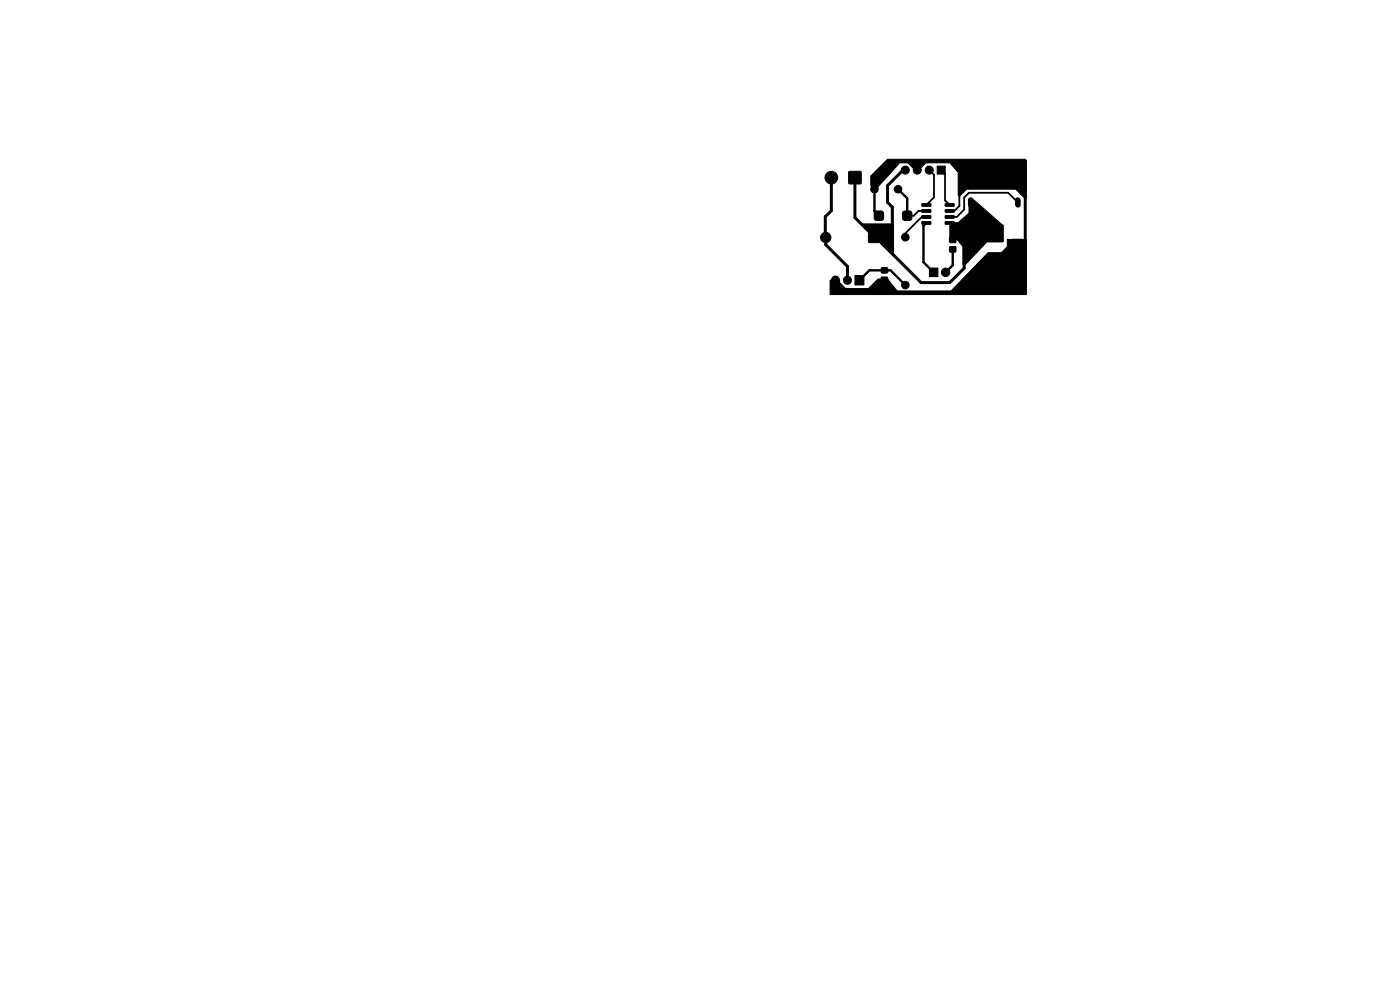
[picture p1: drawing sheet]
<svg xmlns="http://www.w3.org/2000/svg" width="297mm" height="210mm" viewBox="0 0 297 210" stroke-linecap="round" stroke-linejoin="round" font-family="sans-serif">
<g fill="#000" stroke="#000" stroke-width=".21">
<path d="M180.1 36.4h2.5v2.6h-2.5zM188.3 33.8h29.2l.3 .2v7.9h-.6l-1.7-1.8h-10.4l-1.6 1.6-.2-.3v-4.8l-1.8-2.1h-5.1l-1.3 1.3h-1.2l-1.3-1.3h-1.8l-4.8 5.4h-1l-.3-.5v-2.1zM198.8 35.2h1.7v1.7h-1.7zM185.6 44.9l.4-.1h1.1l.2 .1 .2 .4-.1 1.1-.1 .2-.3 .2-1.2-.1-.2-.1-.1-.3v-1.1zM184.3 49.4h2.1v2h-2.1zM187 56.8h1.3v1.1h-1.3zM187 58.8h1.3v1.1h-1.3zM182.7 47.5h6.9v6.9zM191.6 44.9l.4-.1h1.1l.2 .1 .2 .4-.1 1.1-.1 .2-.3 .2-1.2-.1-.2-.1-.1-.3v-1.1zM197.2 56.9h1.8v1.8h-1.8zM195.6 47h1.8l.1 .5-1.9 .1zM195.6 45.8l1.8-.1 .1 .5-1.9 .1z"/>
<path d="M195.6 44.5h1.8l.1 .5h-1.9zM195.6 43.2h1.8l.1 .5-1.9 .1zM200.5 43.2h1.9v.5l-1.8 .1zM200.5 44.5h1.9v.5h-1.8zM200.5 45.8l1.9-.1v.5l-1.8 .1zM200.5 47h1.9v.5l-1.8 .1zM201.5 52.4h1.2v1h-1.2zM201.5 50.4h1.2v1h-1.2zM205.6 42.2h.7l6.4 5.6v3.5h-3.3l-4.6 4.8h-.5v-3.8l-1.3-1.5h-1.5v-3.6h1.8l2.3-2zM209.3 47.8h3.5v3.5h-3.5zM209.5 54.3l.6-.3h2l.5 .2 .2 .6v1.5l-.1 .4-.6 .3h-2l-.5-.2-.3-.5v-1.5zM176.1 59.4h2v.5l1.3 1.3h4.8l2.1-2h2l2 2.5h11.5l7.8-8.1h2.8l1.3-1.3v-1.5h4.1v11.7h-41.7z"/>
<path d="M214.3 51l.5-.2h1.9a.88 .88 0 0 1 .8 .8v1.8a.88 .88 0 0 1-.8 .9h-1.8a.88 .88 0 0 1-.9-.9l.1-1.9zM181.4 58.4h1.9v2h-1.9z"/>
<circle cx="176.4" cy="37.7" r="1.35"/>
<circle cx="192.1" cy="36.1" r=".85"/>
<circle cx="194.6" cy="36.1" r=".85"/>
<circle cx="197.1" cy="36.1" r=".85"/>
<circle cx="175.2" cy="50.4" r="1.1"/>
<circle cx="185.5" cy="40.1" r=".8"/>
<circle cx="190.5" cy="40.1" r=".8"/>
<circle cx="192.1" cy="50.3" r=".8"/>
<circle cx="200.6" cy="57.8" r=".9"/>
<circle cx="192.1" cy="60.5" r=".8"/>
</g>
<path d="M177.2 59.4v.1M179.8 59.4v.1" fill="none" stroke="#000" stroke-width="1.9"/>
<path d="M210.4 37.9h1M205.9 42.4v1M215.9 42.4v1" fill="none" stroke="#000" stroke-width="1.2"/>
<path d="M176.4 37.7v7l-1.3 1.3v4.3M181.4 37.7v8.5l3.9 3.9M192.1 36.1h-.5l-3.3 3.3v3.5l1 1v3.9l-2.6 2.6h-1.4M175.2 50.4v1.5l4.6 4.6v2.9M204.5 49.5v7.4l-3 3h-6.1l-9.6-9.5M217.5 41.7v9.1" fill="none" stroke="#000" stroke-width=".63"/>
<path d="M175.1 50.3l.1 .1M182.3 59.4l2.1-2.1h4.5l3.2 3.2M185.3 50.1v.3M185.5 40.1v4.7l1 1M190.5 40.1l2 2v3.7M197.3 47.3h-.8l-.6 .6v7.7l2.2 2.2M202.1 52.9v3.4l-1.5 1.5M207.1 47l-2.6 2.5" fill="none" stroke="#000" stroke-width=".51"/>
<path d="M190.8 34.3h2l1.8 1.8v-.5l1.5-1.5h5.5l2.4 2.5h2.3M197.1 36.1l1 1v4.8l-1.6 1.6M199.7 36.1l.8 .8v5.6l1 1h.7M204.8 39.9l-1.3 1.2v2.6l-1 1.1h-1M187.6 59.3h-1l-2.1 2.2h-5.2l-2.1-2.1M196.5 44.8h-1.7l-1 1h-1.3M196.5 46h-1l-3.4 3.5v.8M215.8 52.5l-3 3h-1.7v.7l-4.8 4.8M215.9 42.9l-2-2h-8.3l-1.1 1v2.6l-1.5 1.5h-1.5" fill="none" stroke="#000" stroke-width=".38"/>
</svg>
